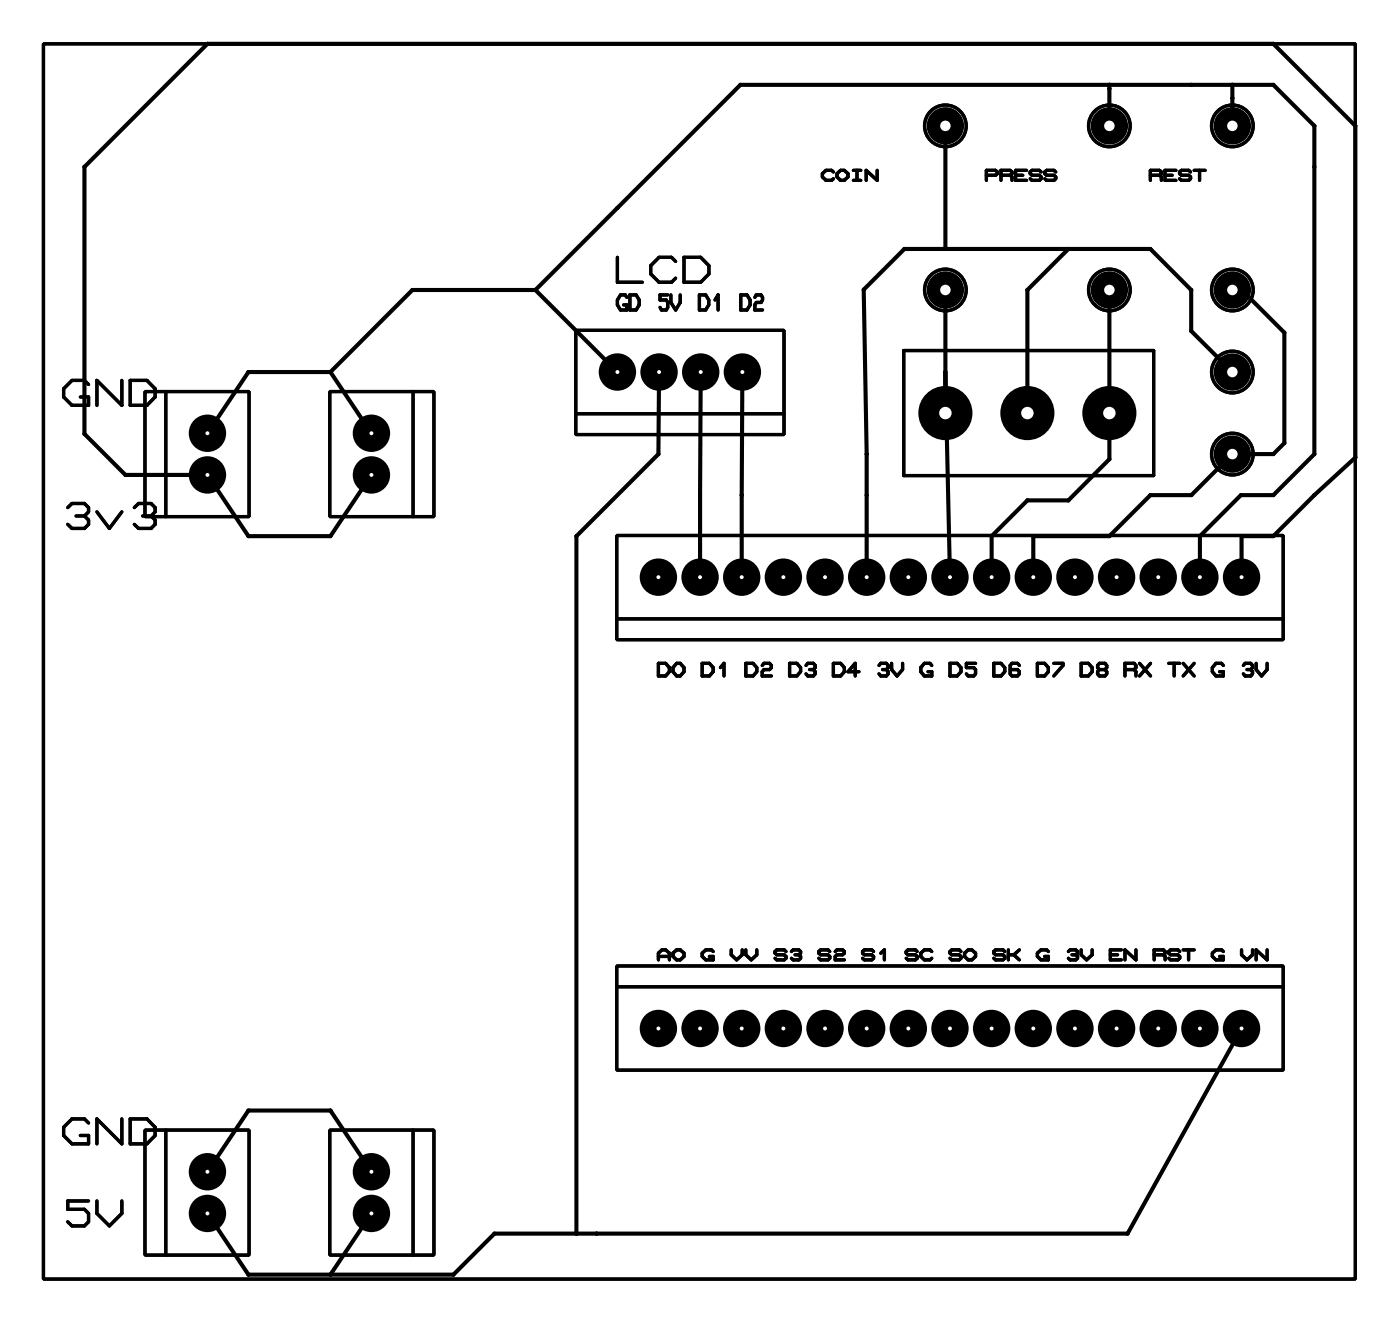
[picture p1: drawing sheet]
<svg xmlns="http://www.w3.org/2000/svg" width="85mm" height="80mm" viewBox="0 0 85 80" stroke-linecap="round" stroke-linejoin="round" font-family="sans-serif">
<g fill="#000">
<circle cx="5.1" cy="10.2" r=".12"/>
<circle cx="12.6" cy="2.7" r=".12"/>
<circle cx="25.1" cy="17.7" r=".12"/>
<circle cx="32.6" cy="17.7" r=".12"/>
<circle cx="37.6" cy="12.7" r=".12"/>
<circle cx="45.1" cy="5.2" r=".12"/>
<circle cx="52.7" cy="17.6" r=".12"/>
<circle cx="55.1" cy="15.2" r=".12"/>
<circle cx="57.6" cy="17.7" r="1.14"/>
<circle cx="57.6" cy="7.7" r="1.14"/>
<circle cx="57.6" cy="15.2" r=".12"/>
<circle cx="62.6" cy="17.7" r=".12"/>
<circle cx="65.1" cy="15.2" r=".12"/>
<circle cx="67.6" cy="17.7" r="1.14"/>
<circle cx="67.6" cy="7.7" r="1.14"/>
<circle cx="67.6" cy="5.4" r=".12"/>
<circle cx="67.6" cy="5.2" r=".12"/>
<circle cx="70.1" cy="15.2" r=".12"/>
<circle cx="72.6" cy="17.7" r=".12"/>
<circle cx="72.6" cy="5.2" r=".12"/>
<circle cx="75.1" cy="17.7" r="1.14"/>
<circle cx="75.1" cy="7.7" r="1.14"/>
<circle cx="75.1" cy="6" r=".12"/>
<circle cx="75.1" cy="5.2" r=".12"/>
<circle cx="75.7" cy="17.7" r=".12"/>
<circle cx="77.6" cy="2.7" r=".12"/>
<circle cx="77.6" cy="5.2" r=".12"/>
<circle cx="80.1" cy="7.7" r=".12"/>
<circle cx="80.1" cy="10.2" r=".12"/>
<circle cx="82.7" cy="7.7" r=".12"/>
<circle cx="5.1" cy="26.4" r=".12"/>
<circle cx="7.6" cy="28.9" r=".12"/>
<circle cx="12.6" cy="28.9" r="1.14"/>
<circle cx="12.6" cy="26.4" r="1.14"/>
<circle cx="15.1" cy="22.7" r=".12"/>
<circle cx="15.1" cy="32.7" r=".12"/>
<circle cx="20.1" cy="32.7" r=".12"/>
<circle cx="20.1" cy="22.7" r=".12"/>
<circle cx="22.6" cy="28.9" r="1.14"/>
<circle cx="22.6" cy="26.4" r="1.14"/>
<circle cx="35.1" cy="32.7" r=".12"/>
<circle cx="37.6" cy="22.7" r="1.14"/>
<circle cx="40.1" cy="35.2" r="1.14"/>
<circle cx="40.1" cy="27.7" r=".12"/>
<circle cx="40.2" cy="22.7" r="1.14"/>
<circle cx="42.7" cy="35.2" r="1.14"/>
<circle cx="42.7" cy="30.2" r=".12"/>
<circle cx="42.7" cy="22.7" r="1.14"/>
<circle cx="45.2" cy="35.2" r="1.14"/>
<circle cx="45.2" cy="30.2" r=".12"/>
<circle cx="45.3" cy="22.7" r="1.14"/>
<circle cx="47.8" cy="35.2" r="1.14"/>
<circle cx="50.3" cy="35.2" r="1.14"/>
<circle cx="52.8" cy="35.2" r="1.14"/>
<circle cx="52.8" cy="27.7" r=".12"/>
<circle cx="52.8" cy="30.2" r=".12"/>
<circle cx="55.4" cy="35.2" r="1.14"/>
<circle cx="57.6" cy="25.2" r="1.65"/>
<circle cx="57.6" cy="25.2" r="1.52"/>
<circle cx="57.6" cy="22.7" r=".12"/>
<circle cx="57.9" cy="35.2" r="1.14"/>
<circle cx="60.5" cy="35.2" r="1.14"/>
<circle cx="60.5" cy="32.7" r=".12"/>
<circle cx="62.6" cy="25.2" r="1.65"/>
<circle cx="62.6" cy="30.5" r=".12"/>
<circle cx="63" cy="35.2" r="1.14"/>
<circle cx="63" cy="32.7" r=".12"/>
<circle cx="65.1" cy="30.5" r=".12"/>
<circle cx="65.5" cy="35.2" r="1.14"/>
<circle cx="67.6" cy="25.2" r="1.65"/>
<circle cx="67.6" cy="32.7" r=".12"/>
<circle cx="67.6" cy="28" r=".12"/>
<circle cx="68.1" cy="35.2" r="1.14"/>
<circle cx="70.1" cy="30.2" r=".12"/>
<circle cx="70.6" cy="35.2" r="1.14"/>
<circle cx="72.6" cy="20.2" r=".12"/>
<circle cx="72.6" cy="30.2" r=".12"/>
<circle cx="73.2" cy="35.2" r="1.14"/>
<circle cx="73.2" cy="32.7" r=".12"/>
<circle cx="75.1" cy="22.7" r="1.14"/>
<circle cx="75.1" cy="27.7" r="1.14"/>
<circle cx="75.7" cy="30.2" r=".12"/>
<circle cx="75.7" cy="35.2" r="1.14"/>
<circle cx="75.7" cy="32.7" r=".12"/>
<circle cx="77.6" cy="32.7" r=".12"/>
<circle cx="77.6" cy="27.7" r=".12"/>
<circle cx="77.6" cy="30.2" r=".12"/>
<circle cx="78.3" cy="20.3" r=".12"/>
<circle cx="78.3" cy="27" r=".12"/>
<circle cx="80.1" cy="27.7" r=".12"/>
<circle cx="80.1" cy="30.2" r=".12"/>
<circle cx="82.7" cy="27.9" r=".12"/>
<circle cx="12.6" cy="73.9" r="1.14"/>
<circle cx="12.6" cy="71.4" r="1.14"/>
<circle cx="15.1" cy="77.7" r=".12"/>
<circle cx="15.1" cy="67.7" r=".12"/>
<circle cx="20.1" cy="67.7" r=".12"/>
<circle cx="20.1" cy="77.7" r=".12"/>
<circle cx="22.6" cy="73.9" r="1.14"/>
<circle cx="22.6" cy="71.4" r="1.14"/>
<circle cx="27.6" cy="77.7" r=".12"/>
<circle cx="30.1" cy="75.2" r=".12"/>
<circle cx="35.1" cy="75.2" r=".12"/>
<circle cx="36.4" cy="75.2" r=".12"/>
<circle cx="40.1" cy="62.7" r="1.14"/>
<circle cx="42.7" cy="62.7" r="1.14"/>
<circle cx="45.2" cy="62.7" r="1.14"/>
<circle cx="47.8" cy="62.7" r="1.14"/>
<circle cx="50.3" cy="62.7" r="1.14"/>
<circle cx="52.8" cy="62.7" r="1.14"/>
<circle cx="55.4" cy="62.7" r="1.14"/>
<circle cx="57.9" cy="62.7" r="1.14"/>
<circle cx="60.5" cy="62.7" r="1.14"/>
<circle cx="63" cy="62.7" r="1.14"/>
<circle cx="65.5" cy="62.7" r="1.14"/>
<circle cx="68.1" cy="62.7" r="1.14"/>
<circle cx="68.8" cy="75.2" r=".12"/>
<circle cx="70.6" cy="62.7" r="1.14"/>
<circle cx="73.2" cy="62.7" r="1.14"/>
<circle cx="75.7" cy="62.7" r="1.14"/>
</g>
<g fill="none" stroke="#000" stroke-width=".2">
<path d="M2.6 2.7h80v75.2h-80zM37.6 15.7v1.5h1.6M38.2 18.1l-.1-.1h-.3l-.2 .3v.3l.2 .3h.4v-.3h-.2M38.4 18h.4l.2 .3v.3l-.2 .3h-.4zM40.7 18h-.5v.3h.4l.1 .1-.1 .5h-.3l-.1-.2M40.9 18v.4l.3 .5 .3-.5v-.4M41.2 15.9l-.3-.2h-.7l-.5 .5v.5l.5 .5h.7l.3-.3M41.7 15.7h1l.5 .5v.5l-.5 .5h-1zM42.6 18h.4l.2 .3v.3l-.2 .3h-.4zM43.6 18.3l.2-.3v.9M45.2 18h.3l.2 .3v.3l-.2 .3h-.3zM46 18.1l.1-.1h.3l.1 .3-.1 .1h-.3l-.1 .5h.5"/>
<path d="M50.8 10.5l-.1-.1h-.3l-.3 .2v.2l.3 .2h.3l.1-.1M51 10.6l.3-.2h.2l.2 .2v.2l-.2 .2h-.2l-.3-.2zM52 11h.5M52 10.4h.5M52.3 10.4v.6M53.5 10.4v.6l-.7-.6v.6M60.1 10.7h.6l.1-.2-.1-.1h-.6v.6M61 10.7h.6M61.6 10.7l.1-.1-.1-.2h-.6v.6M61.6 10.7l.1 .1v.2M61.9 10.7h.5M62.6 10.4h-.7v.6h.7"/>
<path d="M63.5 10.5l-.1-.1h-.5l-.1 .1 .1 .2h.5l.1 .1-.1 .2h-.5l-.1-.1M64.4 10.5l-.1-.1h-.5l-.1 .2 .1 .1h.5l.1 .2-.1 .1h-.5l-.1-.1M70.1 10.7h.6M70.7 10.7l.1-.1-.1-.2h-.6v.6M70.7 10.7l.1 .1v.2M71 10.7h.5M71.7 10.4h-.7v.6h.7M72.6 10.5l-.1-.1h-.5l-.1 .2 .1 .1h.5l.1 .2-.1 .1h-.5l-.1-.1M72.8 10.4h.7M73.1 10.4v.6M4.1 30.9l.3-.2h.7l.3 .2v.3l-.3 .2M4.6 31.4h.5"/>
<path d="M5.1 31.4l.3 .3v.2l-.3 .3h-.7l-.3-.3M5.4 23.4l-.3-.2h-.7l-.5 .5v.5l.5 .5h1v-.5h-.5M5.9 31.2l.8 1 .7-1M7.4 23.2v1.5l-1.5-1.5v1.5M7.9 23.2h1.1l.5 .5v.5l-.5 .5h-1.1zM8.2 30.9l.2-.2h.8l.3 .2v.3l-.3 .2M8.7 31.4h.5M8.8 23.9h6.4v7.6h-6.4zM9.2 31.4l.3 .3v.2l-.3 .3h-.8l-.2-.3M10.1 23.9v7.6M20.1 23.9h6.4v7.6h-6.4zM25.2 23.9v7.6"/>
<path d="M35.1 20.1h12.7v6.4h-12.7zM35.1 25.2h12.7M37.6 32.6h40.6v6.4h-40.6zM37.6 37.7h40.6M55.1 21.4h15.2v7.6h-15.2zM37.6 58.9h40.6v6.3h-40.6zM40.1 40.4h.5l.2 .3v.2l-.2 .3h-.5zM40.1 58.5v-.4l.3-.2h.2l.2 .2v.4M40.1 58.3h.7M41 58.1l.3-.2h.2l.2 .2v.2l-.2 .2h-.2l-.3-.2zM41.3 40.4h.2l.2 .3v.2l-.2 .3h-.2l-.3-.3v-.2zM42.8 40.4h.5l.2 .3v.2l-.2 .3h-.5z"/>
<path d="M43.5 58l-.1-.1h-.4l-.2 .2v.2l.2 .2h.5v-.2h-.2M43.9 40.7l.2-.3v.8M44.6 57.9v.3l.3 .3 .4-.3v-.3M45.5 40.4h.4l.2 .3v.2l-.2 .3h-.4zM45.5 57.9v.3l.3 .3 .3-.3v-.3M46.5 40.5l.1-.1h.3l.1 .3-.1 .1h-.3l-.1 .1v.3h.5M47.9 58l-.1-.1h-.4l-.1 .2 .1 .1h.4l.1 .2-.1 .1h-.4l-.1-.1M48.1 40.4h.5l.2 .3v.2l-.2 .3h-.5zM48.3 58l.1-.1h.3l.1 .1-.1 .2M48.5 58.2h.2M48.7 58.2l.1 .1-.1 .2h-.3l-.1-.1M49.1 40.5l.2-.1h.3l.1 .1-.1 .3"/>
<path d="M49.4 40.8h.2M49.6 40.8l.1 .1-.1 .3h-.3l-.2-.1M50.6 58l-.1-.1h-.5l-.1 .2 .1 .1h.5l.1 .2-.1 .1h-.5l-.1-.1M50.8 40.4h.5l.2 .3v.2l-.2 .3h-.5zM50.9 58l.1-.1h.4l.1 .1-.1 .2h-.4l-.1 .1v.2h.6M52.4 40.9h-.7l.4-.5v.8M53.3 58l-.1-.1h-.5l-.1 .1 .1 .2h.5l.1 .1-.1 .2h-.5l-.1-.1M53.6 40.5l.1-.1h.3l.2 .1-.2 .3M53.7 58.1l.2-.2v.6M53.8 40.8h.2M54 40.8l.2 .1-.2 .3h-.3l-.1-.1M54.4 40.4v.4l.3 .4 .3-.4v-.4"/>
<path d="M55.9 58l-.1-.1h-.4l-.1 .2 .1 .1h.4l.1 .2-.1 .1h-.4l-.1-.1M56.8 40.5l-.1-.1h-.3l-.3 .3v.2l.3 .3h.4v-.3h-.2M56.8 58l-.1-.1h-.3l-.3 .2v.2l.3 .2h.3l.1-.1M57.9 40.4h.5l.2 .3v.2l-.2 .3h-.5zM58.6 58l-.1-.1h-.5l-.1 .1 .1 .2h.5l.1 .1-.1 .2h-.5l-.1-.1M58.8 58.1l.2-.2h.3l.2 .2v.2l-.2 .2h-.3l-.2-.2zM59.5 40.4h-.6v.3h.5l.1 .1v.3l-.1 .1h-.4l-.1-.1M60.6 40.4h.4l.3 .3v.2l-.3 .3h-.4zM61.3 58l-.1-.1h-.5l-.1 .1 .1 .2h.5l.1 .1-.1 .2h-.5l-.1-.1M61.5 58.2h.3M61.5 57.9v.6M61.8 58.2l.4 .3"/>
<path d="M62.2 40.5l-.2-.1h-.3l-.1 .1v.6l.1 .1h.3l.2-.1-.2-.3h-.4M62.2 57.9l-.4 .3M63.3 40.4h.4l.2 .3v.2l-.2 .3h-.4zM63.9 58l-.1-.1h-.3l-.2 .2v.2l.2 .2h.4v-.2h-.2M64.3 40.4h.5v.1l-.5 .7M65.1 58l.2-.1h.3l.1 .1-.1 .2M65.4 58.2h.2M65.6 58.2l.1 .1-.1 .2h-.3l-.2-.1M65.9 40.4h.5l.2 .3v.2l-.2 .3h-.5zM65.9 57.9v.3l.4 .3 .3-.3v-.3M67 40.8l-.1-.1 .1-.3h.4l.1 .1-.1 .3M67 40.8l-.1 .1 .1 .3h.4l.1-.1-.1-.3"/>
<path d="M67 40.8h.4M67.7 58.2h.4M68.4 57.9h-.7v.6h.7M68.6 40.8h.6M69.2 40.8l.1-.1-.1-.3h-.6v.8M69.2 40.8l.1 .1v.3M69.3 57.9v.6l-.7-.6v.6M69.5 40.4l.7 .8M70.2 40.4l-.7 .8M70.4 58.2h.5M70.9 58.2l.1-.1-.1-.2h-.5v.6M70.9 58.2l.1 .1v.2"/>
<path d="M71.3 40.4h.6M71.6 40.4v.8M71.9 58l-.1-.1h-.4l-.1 .1 .1 .2h.4l.1 .1-.1 .2h-.4l-.1-.1M72.1 40.4l.7 .8M72.1 57.9h.7M72.5 57.9v.6M72.8 40.4l-.7 .8M74.6 40.5l-.1-.1h-.4l-.2 .3v.2l.2 .3h.5v-.3h-.2M74.6 58l-.1-.1h-.4l-.2 .2v.2l.2 .2h.5v-.2h-.2M75.7 57.9v.3l.3 .3 .4-.3v-.3M75.8 40.5l.1-.1h.4l.1 .1-.1 .3M76 40.8h.3"/>
<path d="M76.3 40.8l.1 .1-.1 .3h-.4l-.1-.1M76.6 40.4v.4l.3 .4 .4-.4v-.4M77.3 57.9v.6l-.7-.6v.6M5.4 68.4l-.3-.2h-.7l-.5 .5v.5l.5 .5h1v-.5h-.5M5.4 73.2h-1.3v.5h1l.3 .2v.5l-.3 .3h-.7l-.3-.3M5.9 73.2v.7l.8 .8 .7-.8v-.7M7.4 68.2v1.5l-1.5-1.5v1.5M7.9 68.2h1.1l.5 .5v.5l-.5 .5h-1.1zM8.8 68.9h6.4v7.6h-6.4zM10.1 68.9v7.6M20.1 68.9h6.4v7.6h-6.4zM25.2 68.9v7.6"/>
<path d="M37.6 60.1h40.6"/>
<circle cx="57.6" cy="7.7" r="1.27"/>
<circle cx="57.6" cy="17.7" r="1.27"/>
<circle cx="57.6" cy="7.7" r=".64"/>
<circle cx="57.6" cy="17.7" r=".64"/>
<circle cx="67.6" cy="17.7" r="1.27"/>
<circle cx="67.6" cy="7.7" r="1.27"/>
<circle cx="67.6" cy="7.7" r=".64"/>
<circle cx="67.6" cy="17.7" r=".64"/>
<circle cx="75.1" cy="7.7" r="1.27"/>
<circle cx="75.1" cy="17.7" r="1.27"/>
<circle cx="75.1" cy="7.7" r=".64"/>
<circle cx="75.1" cy="17.7" r=".64"/>
<circle cx="75.1" cy="27.7" r="1.27"/>
<circle cx="75.1" cy="22.7" r="1.27"/>
<circle cx="75.1" cy="22.7" r=".64"/>
<circle cx="75.1" cy="27.7" r=".64"/>
</g>
<g fill="none" stroke="#000" stroke-width=".25">
<path d="M32.6 17.7h-7.5l-5 5M32.6 17.7l5 5M32.6 17.7l12.5-12.5h32.5l2.5 2.5v20l-2.5 2.5h-1.9l-2.5 2.5v2.5M57.6 7.7v7.5M57.6 17.7v7.5M65.1 15.2l-2.5 2.5v7.5M67.6 5.2v2.5M67.6 17.7v10.3l-2.5 2.5h-2.5l-2.1 2.2v2.5M75.1 5.2v2.5M75.1 17.7h.6l2.6 2.6v6.7l-.7 .7h-2.5l-2.5 2.5h-2.5l-2.5 2.5h-4.6v2.5M20.1 22.7h-5l-2.5 3.7M20.1 22.7l2.5 3.7"/>
<path d="M22.6 28.9l-2.5 3.8h-5l-2.5-3.8h-5l-2.5-2.5v-16.2l7.5-7.5h65l5 5v20.2l-2.5 2.3-2.5 2.5h-1.9v2.5M40.2 22.7l-.1 5-5 5v42.5M42.7 22.7v12.5M45.3 22.7l-.1 12.5M57.6 22.7l.3 12.5M75.1 22.7l-2.5-2.5v-2.5l-2.5-2.5h-15l-2.4 2.4 .1 10.1v7.5M12.6 71.4l2.5-3.7h5l2.5 3.7M22.6 73.9l-2.5 3.8M75.7 62.7l-6.9 12.5h-38.7l-2.5 2.5h-12.5l-2.5-3.8"/>
</g>
<circle cx="57.6" cy="25.2" r=".38" fill="#fff"/>
<circle cx="62.6" cy="25.2" r="1.52" fill="#000"/>
<circle cx="62.6" cy="25.2" r=".38" fill="#fff"/>
<circle cx="67.6" cy="25.2" r="1.52" fill="#000"/>
<circle cx="67.6" cy="25.2" r=".38" fill="#fff"/>
<circle cx="57.6" cy="17.7" r="1.01" fill="#000"/>
<circle cx="57.6" cy="17.7" r=".32" fill="#fff"/>
<circle cx="67.6" cy="17.7" r="1.01" fill="#000"/>
<circle cx="67.6" cy="17.7" r=".32" fill="#fff"/>
<circle cx="75.1" cy="17.7" r="1.01" fill="#000"/>
<circle cx="75.1" cy="17.7" r=".32" fill="#fff"/>
<circle cx="57.6" cy="7.7" r="1.01" fill="#000"/>
<circle cx="57.6" cy="7.7" r=".32" fill="#fff"/>
<circle cx="67.6" cy="7.7" r="1.01" fill="#000"/>
<circle cx="67.6" cy="7.7" r=".32" fill="#fff"/>
<circle cx="75.1" cy="7.7" r="1.01" fill="#000"/>
<circle cx="75.1" cy="7.7" r=".32" fill="#fff"/>
<circle cx="40.1" cy="62.7" r="1.01" fill="#000"/>
<circle cx="40.1" cy="62.7" r=".12" fill="#fff"/>
<circle cx="42.7" cy="62.7" r="1.01" fill="#000"/>
<circle cx="42.7" cy="62.7" r=".12" fill="#fff"/>
<circle cx="45.2" cy="62.7" r="1.01" fill="#000"/>
<circle cx="45.2" cy="62.7" r=".12" fill="#fff"/>
<circle cx="47.8" cy="62.7" r="1.01" fill="#000"/>
<circle cx="47.8" cy="62.7" r=".12" fill="#fff"/>
<circle cx="50.3" cy="62.7" r="1.01" fill="#000"/>
<circle cx="50.3" cy="62.7" r=".12" fill="#fff"/>
<circle cx="52.8" cy="62.7" r="1.01" fill="#000"/>
<circle cx="52.8" cy="62.7" r=".12" fill="#fff"/>
<circle cx="55.4" cy="62.7" r="1.01" fill="#000"/>
<circle cx="55.4" cy="62.7" r=".12" fill="#fff"/>
<circle cx="57.9" cy="62.7" r="1.01" fill="#000"/>
<circle cx="57.9" cy="62.7" r=".12" fill="#fff"/>
<circle cx="60.5" cy="62.7" r="1.01" fill="#000"/>
<circle cx="60.5" cy="62.7" r=".12" fill="#fff"/>
<circle cx="63" cy="62.7" r="1.01" fill="#000"/>
<circle cx="63" cy="62.7" r=".12" fill="#fff"/>
<circle cx="65.5" cy="62.7" r="1.01" fill="#000"/>
<circle cx="65.5" cy="62.7" r=".12" fill="#fff"/>
<circle cx="68.1" cy="62.7" r="1.01" fill="#000"/>
<circle cx="68.1" cy="62.7" r=".12" fill="#fff"/>
<circle cx="70.6" cy="62.7" r="1.01" fill="#000"/>
<circle cx="70.6" cy="62.7" r=".12" fill="#fff"/>
<circle cx="73.2" cy="62.7" r="1.01" fill="#000"/>
<circle cx="73.2" cy="62.7" r=".12" fill="#fff"/>
<circle cx="75.7" cy="62.7" r="1.01" fill="#000"/>
<circle cx="75.7" cy="62.7" r=".12" fill="#fff"/>
<circle cx="75.1" cy="27.7" r="1.01" fill="#000"/>
<circle cx="75.1" cy="27.7" r=".32" fill="#fff"/>
<circle cx="75.1" cy="22.7" r="1.01" fill="#000"/>
<circle cx="75.1" cy="22.7" r=".32" fill="#fff"/>
<circle cx="45.3" cy="22.7" r="1.01" fill="#000"/>
<circle cx="45.3" cy="22.7" r=".12" fill="#fff"/>
<circle cx="42.7" cy="22.7" r="1.01" fill="#000"/>
<circle cx="42.7" cy="22.7" r=".12" fill="#fff"/>
<circle cx="40.2" cy="22.7" r="1.01" fill="#000"/>
<circle cx="40.2" cy="22.7" r=".12" fill="#fff"/>
<circle cx="37.6" cy="22.7" r="1.01" fill="#000"/>
<circle cx="37.6" cy="22.7" r=".12" fill="#fff"/>
<circle cx="12.6" cy="28.9" r="1.01" fill="#000"/>
<circle cx="12.6" cy="28.9" r=".12" fill="#fff"/>
<circle cx="12.6" cy="26.4" r="1.01" fill="#000"/>
<circle cx="12.6" cy="26.4" r=".12" fill="#fff"/>
<circle cx="22.6" cy="26.4" r="1.01" fill="#000"/>
<circle cx="22.6" cy="26.4" r=".12" fill="#fff"/>
<circle cx="22.6" cy="28.9" r="1.01" fill="#000"/>
<circle cx="22.6" cy="28.9" r=".12" fill="#fff"/>
<circle cx="12.6" cy="73.9" r="1.01" fill="#000"/>
<circle cx="12.6" cy="73.9" r=".12" fill="#fff"/>
<circle cx="12.6" cy="71.4" r="1.01" fill="#000"/>
<circle cx="12.6" cy="71.4" r=".12" fill="#fff"/>
<circle cx="22.6" cy="71.4" r="1.01" fill="#000"/>
<circle cx="22.6" cy="71.4" r=".12" fill="#fff"/>
<circle cx="22.6" cy="73.9" r="1.01" fill="#000"/>
<circle cx="22.6" cy="73.9" r=".12" fill="#fff"/>
<circle cx="75.7" cy="35.2" r="1.01" fill="#000"/>
<circle cx="75.7" cy="35.2" r=".12" fill="#fff"/>
<circle cx="73.2" cy="35.2" r="1.01" fill="#000"/>
<circle cx="73.2" cy="35.2" r=".12" fill="#fff"/>
<circle cx="70.6" cy="35.2" r="1.01" fill="#000"/>
<circle cx="70.6" cy="35.2" r=".12" fill="#fff"/>
<circle cx="68.1" cy="35.2" r="1.01" fill="#000"/>
<circle cx="68.1" cy="35.2" r=".12" fill="#fff"/>
<circle cx="65.5" cy="35.2" r="1.01" fill="#000"/>
<circle cx="65.5" cy="35.2" r=".12" fill="#fff"/>
<circle cx="63" cy="35.2" r="1.01" fill="#000"/>
<circle cx="63" cy="35.2" r=".12" fill="#fff"/>
<circle cx="60.5" cy="35.2" r="1.01" fill="#000"/>
<circle cx="60.5" cy="35.2" r=".12" fill="#fff"/>
<circle cx="57.9" cy="35.2" r="1.01" fill="#000"/>
<circle cx="57.9" cy="35.2" r=".12" fill="#fff"/>
<circle cx="55.4" cy="35.2" r="1.01" fill="#000"/>
<circle cx="55.4" cy="35.2" r=".12" fill="#fff"/>
<circle cx="52.8" cy="35.2" r="1.01" fill="#000"/>
<circle cx="52.8" cy="35.2" r=".12" fill="#fff"/>
<circle cx="50.3" cy="35.2" r="1.01" fill="#000"/>
<circle cx="50.3" cy="35.2" r=".12" fill="#fff"/>
<circle cx="47.8" cy="35.2" r="1.01" fill="#000"/>
<circle cx="47.8" cy="35.2" r=".12" fill="#fff"/>
<circle cx="45.2" cy="35.2" r="1.01" fill="#000"/>
<circle cx="45.2" cy="35.2" r=".12" fill="#fff"/>
<circle cx="42.7" cy="35.2" r="1.01" fill="#000"/>
<circle cx="42.7" cy="35.2" r=".12" fill="#fff"/>
<circle cx="40.1" cy="35.2" r="1.01" fill="#000"/>
<circle cx="40.1" cy="35.2" r=".12" fill="#fff"/>
<g fill="none" stroke="#000" stroke-width=".2">
<path d="M2.6 2.7h80v75.2h-80zM37.6 15.7v1.5h1.6M38.2 18.1l-.1-.1h-.3l-.2 .3v.3l.2 .3h.4v-.3h-.2M38.4 18h.4l.2 .3v.3l-.2 .3h-.4zM40.7 18h-.5v.3h.4l.1 .1-.1 .5h-.3l-.1-.2M40.9 18v.4l.3 .5 .3-.5v-.4M41.2 15.9l-.3-.2h-.7l-.5 .5v.5l.5 .5h.7l.3-.3M41.7 15.7h1l.5 .5v.5l-.5 .5h-1zM42.6 18h.4l.2 .3v.3l-.2 .3h-.4zM43.6 18.3l.2-.3v.9M45.2 18h.3l.2 .3v.3l-.2 .3h-.3zM46 18.1l.1-.1h.3l.1 .3-.1 .1h-.3l-.1 .5h.5"/>
<path d="M50.8 10.5l-.1-.1h-.3l-.3 .2v.2l.3 .2h.3l.1-.1M51 10.6l.3-.2h.2l.2 .2v.2l-.2 .2h-.2l-.3-.2zM52 11h.5M52 10.4h.5M52.3 10.4v.6M53.5 10.4v.6l-.7-.6v.6M60.1 10.7h.6l.1-.2-.1-.1h-.6v.6M61 10.7h.6M61.6 10.7l.1-.1-.1-.2h-.6v.6M61.6 10.7l.1 .1v.2M61.9 10.7h.5M62.6 10.4h-.7v.6h.7"/>
<path d="M63.5 10.5l-.1-.1h-.5l-.1 .1 .1 .2h.5l.1 .1-.1 .2h-.5l-.1-.1M64.4 10.5l-.1-.1h-.5l-.1 .2 .1 .1h.5l.1 .2-.1 .1h-.5l-.1-.1M70.1 10.7h.6M70.7 10.7l.1-.1-.1-.2h-.6v.6M70.7 10.7l.1 .1v.2M71 10.7h.5M71.7 10.4h-.7v.6h.7M72.6 10.5l-.1-.1h-.5l-.1 .2 .1 .1h.5l.1 .2-.1 .1h-.5l-.1-.1M72.8 10.4h.7M73.1 10.4v.6M4.1 30.9l.3-.2h.7l.3 .2v.3l-.3 .2M4.6 31.4h.5"/>
<path d="M5.1 31.4l.3 .3v.2l-.3 .3h-.7l-.3-.3M5.4 23.4l-.3-.2h-.7l-.5 .5v.5l.5 .5h1v-.5h-.5M5.9 31.2l.8 1 .7-1M7.4 23.2v1.5l-1.5-1.5v1.5M7.9 23.2h1.1l.5 .5v.5l-.5 .5h-1.1zM8.2 30.9l.2-.2h.8l.3 .2v.3l-.3 .2M8.7 31.4h.5M8.8 23.9h6.4v7.6h-6.4zM9.2 31.4l.3 .3v.2l-.3 .3h-.8l-.2-.3M10.1 23.9v7.6M20.1 23.9h6.4v7.6h-6.4zM25.2 23.9v7.6"/>
<path d="M35.1 20.1h12.7v6.4h-12.7zM35.1 25.2h12.7M37.6 32.6h40.6v6.4h-40.6zM37.6 37.7h40.6M55.1 21.4h15.2v7.6h-15.2zM37.6 58.9h40.6v6.3h-40.6zM40.1 40.4h.5l.2 .3v.2l-.2 .3h-.5zM40.1 58.5v-.4l.3-.2h.2l.2 .2v.4M40.1 58.3h.7M41 58.1l.3-.2h.2l.2 .2v.2l-.2 .2h-.2l-.3-.2zM41.3 40.4h.2l.2 .3v.2l-.2 .3h-.2l-.3-.3v-.2zM42.8 40.4h.5l.2 .3v.2l-.2 .3h-.5z"/>
<path d="M43.5 58l-.1-.1h-.4l-.2 .2v.2l.2 .2h.5v-.2h-.2M43.9 40.7l.2-.3v.8M44.6 57.9v.3l.3 .3 .4-.3v-.3M45.5 40.4h.4l.2 .3v.2l-.2 .3h-.4zM45.5 57.9v.3l.3 .3 .3-.3v-.3M46.5 40.5l.1-.1h.3l.1 .3-.1 .1h-.3l-.1 .1v.3h.5M47.9 58l-.1-.1h-.4l-.1 .2 .1 .1h.4l.1 .2-.1 .1h-.4l-.1-.1M48.1 40.4h.5l.2 .3v.2l-.2 .3h-.5zM48.3 58l.1-.1h.3l.1 .1-.1 .2M48.5 58.2h.2M48.7 58.2l.1 .1-.1 .2h-.3l-.1-.1M49.1 40.5l.2-.1h.3l.1 .1-.1 .3"/>
<path d="M49.4 40.8h.2M49.6 40.8l.1 .1-.1 .3h-.3l-.2-.1M50.6 58l-.1-.1h-.5l-.1 .2 .1 .1h.5l.1 .2-.1 .1h-.5l-.1-.1M50.8 40.4h.5l.2 .3v.2l-.2 .3h-.5zM50.9 58l.1-.1h.4l.1 .1-.1 .2h-.4l-.1 .1v.2h.6M52.4 40.9h-.7l.4-.5v.8M53.3 58l-.1-.1h-.5l-.1 .1 .1 .2h.5l.1 .1-.1 .2h-.5l-.1-.1M53.6 40.5l.1-.1h.3l.2 .1-.2 .3M53.7 58.1l.2-.2v.6M53.8 40.8h.2M54 40.8l.2 .1-.2 .3h-.3l-.1-.1M54.4 40.4v.4l.3 .4 .3-.4v-.4"/>
<path d="M55.9 58l-.1-.1h-.4l-.1 .2 .1 .1h.4l.1 .2-.1 .1h-.4l-.1-.1M56.8 40.5l-.1-.1h-.3l-.3 .3v.2l.3 .3h.4v-.3h-.2M56.8 58l-.1-.1h-.3l-.3 .2v.2l.3 .2h.3l.1-.1M57.9 40.4h.5l.2 .3v.2l-.2 .3h-.5zM58.6 58l-.1-.1h-.5l-.1 .1 .1 .2h.5l.1 .1-.1 .2h-.5l-.1-.1M58.8 58.1l.2-.2h.3l.2 .2v.2l-.2 .2h-.3l-.2-.2zM59.5 40.4h-.6v.3h.5l.1 .1v.3l-.1 .1h-.4l-.1-.1M60.6 40.4h.4l.3 .3v.2l-.3 .3h-.4zM61.3 58l-.1-.1h-.5l-.1 .1 .1 .2h.5l.1 .1-.1 .2h-.5l-.1-.1M61.5 58.2h.3M61.5 57.9v.6M61.8 58.2l.4 .3"/>
<path d="M62.2 40.5l-.2-.1h-.3l-.1 .1v.6l.1 .1h.3l.2-.1-.2-.3h-.4M62.2 57.9l-.4 .3M63.3 40.4h.4l.2 .3v.2l-.2 .3h-.4zM63.9 58l-.1-.1h-.3l-.2 .2v.2l.2 .2h.4v-.2h-.2M64.3 40.4h.5v.1l-.5 .7M65.1 58l.2-.1h.3l.1 .1-.1 .2M65.4 58.2h.2M65.6 58.2l.1 .1-.1 .2h-.3l-.2-.1M65.9 40.4h.5l.2 .3v.2l-.2 .3h-.5zM65.9 57.9v.3l.4 .3 .3-.3v-.3M67 40.8l-.1-.1 .1-.3h.4l.1 .1-.1 .3M67 40.8l-.1 .1 .1 .3h.4l.1-.1-.1-.3"/>
<path d="M67 40.8h.4M67.7 58.2h.4M68.4 57.9h-.7v.6h.7M68.6 40.8h.6M69.2 40.8l.1-.1-.1-.3h-.6v.8M69.2 40.8l.1 .1v.3M69.3 57.9v.6l-.7-.6v.6M69.5 40.4l.7 .8M70.2 40.4l-.7 .8M70.4 58.2h.5M70.9 58.2l.1-.1-.1-.2h-.5v.6M70.9 58.2l.1 .1v.2"/>
<path d="M71.3 40.4h.6M71.6 40.4v.8M71.9 58l-.1-.1h-.4l-.1 .1 .1 .2h.4l.1 .1-.1 .2h-.4l-.1-.1M72.1 40.4l.7 .8M72.1 57.9h.7M72.5 57.9v.6M72.8 40.4l-.7 .8M74.6 40.5l-.1-.1h-.4l-.2 .3v.2l.2 .3h.5v-.3h-.2M74.6 58l-.1-.1h-.4l-.2 .2v.2l.2 .2h.5v-.2h-.2M75.7 57.9v.3l.3 .3 .4-.3v-.3M75.8 40.5l.1-.1h.4l.1 .1-.1 .3M76 40.8h.3"/>
<path d="M76.3 40.8l.1 .1-.1 .3h-.4l-.1-.1M76.6 40.4v.4l.3 .4 .4-.4v-.4M77.3 57.9v.6l-.7-.6v.6M5.4 68.4l-.3-.2h-.7l-.5 .5v.5l.5 .5h1v-.5h-.5M5.4 73.2h-1.3v.5h1l.3 .2v.5l-.3 .3h-.7l-.3-.3M5.9 73.2v.7l.8 .8 .7-.8v-.7M7.4 68.2v1.5l-1.5-1.5v1.5M7.9 68.2h1.1l.5 .5v.5l-.5 .5h-1.1zM8.8 68.9h6.4v7.6h-6.4zM10.1 68.9v7.6M20.1 68.9h6.4v7.6h-6.4zM25.2 68.9v7.6"/>
<path d="M37.6 60.1h40.6"/>
<circle cx="57.6" cy="7.7" r="1.27"/>
<circle cx="57.6" cy="17.7" r="1.27"/>
<circle cx="57.6" cy="7.7" r=".64"/>
<circle cx="57.6" cy="17.7" r=".64"/>
<circle cx="67.6" cy="17.7" r="1.27"/>
<circle cx="67.6" cy="7.7" r="1.27"/>
<circle cx="67.6" cy="7.7" r=".64"/>
<circle cx="67.6" cy="17.7" r=".64"/>
<circle cx="75.1" cy="7.7" r="1.27"/>
<circle cx="75.1" cy="17.7" r="1.27"/>
<circle cx="75.1" cy="7.7" r=".64"/>
<circle cx="75.1" cy="17.7" r=".64"/>
<circle cx="75.1" cy="27.7" r="1.27"/>
<circle cx="75.1" cy="22.7" r="1.27"/>
<circle cx="75.1" cy="22.7" r=".64"/>
<circle cx="75.1" cy="27.7" r=".64"/>
</g>
</svg>
